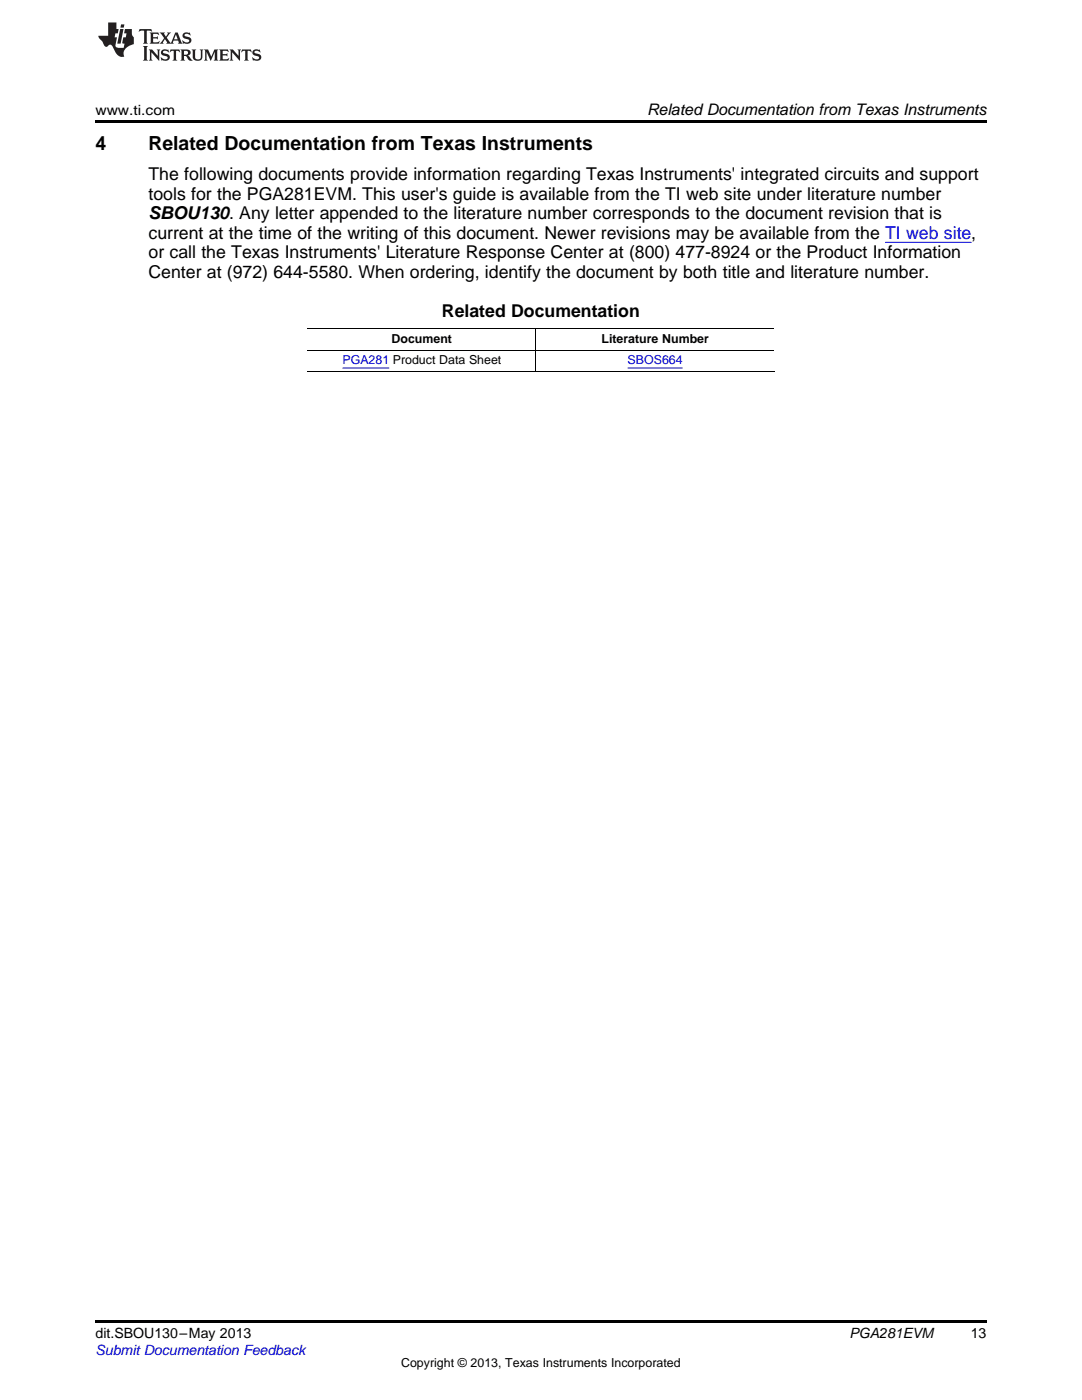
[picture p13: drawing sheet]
<svg xmlns="http://www.w3.org/2000/svg" width="216mm" height="279mm" viewBox="0 0 216 279" stroke-linecap="round" stroke-linejoin="round" font-family="sans-serif">
<defs><g id="words">
<g font-size="3.9">
<text x="19" y="30">4</text>
<text x="29.6" y="30">Related Documentation from Texas Instruments</text>
</g>
<g font-size="3.5">
<text x="29.6" y="36">The following documents provide information regarding Texas Instruments' integrated circuits and support</text>
<text x="29.6" y="39.9">tools for the PGA281EVM. This user's guide is available from the TI web site under literature number</text>
<text x="29.6" y="43.8">SBOU130. Any letter appended to the literature number corresponds to the document revision that is</text>
<text x="29.6" y="47.7">current at the time of the writing of this document. Newer revisions may be available from the TI web site,</text>
<text x="29.6" y="51.5">or call the Texas Instruments' Literature Response Center at (800) 477-8924 or the Product Information</text>
<text x="29.6" y="55.4">Center at (972) 644-5580. When ordering, identify the document by both title and literature number.</text>
<text x="88.2" y="63.2">Related Documentation</text>
</g>
<text font-size="3.2" x="129.1" y="23">Related Documentation from Texas Instruments</text>
<g font-size="2.8">
<text x="19" y="23">www.ti.com</text>
<text x="19" y="267.1">dit.SBOU130–May 2013</text>
<text x="169.5" y="267.1">PGA281EVM</text>
<text x="193.7" y="267">13</text>
</g>
<text font-size="2.8" fill="#00f" x="19" y="270.4">Submit Documentation Feedback</text>
<g font-size="2.5">
<text x="78.1" y="68.4">Document</text>
<text x="120" y="68.4">Literature Number</text>
<text x="80" y="272.7">Copyright © 2013, Texas Instruments Incorporated</text>
</g>
<g font-size="2.5" fill="#00f">
<text x="68.3" y="72.7">PGA281 Product Data Sheet</text>
<text x="125.2" y="72.7">SBOS664</text>
</g>
</g></defs>
<path d="M19 24h177.8v.6h-177.8zM19 263.5h177.8v.6h-177.8z" fill="#000"/>
<path d="M61.4 74.2h93.1M61.4 69.9h93.1M61.4 65.6h93.1M106.9 65.7v8.6" fill="none" stroke="#000" stroke-width=".2"/>
<g fill="#231f20">
<path d="M27.8 5.8l-.1 .6 .5-.3h.5l.1 .2v2.1l-.3 .3h1l-.2-.3v-2.1v-.2h.6l.4 .3-.1-.6zM29.9 6.5l.2 .4v1.5l-.2 .3h1.8l.1-.5a1.04 1.04 0 0 1-1.2 .1v-.6h.5l.4 .2v-.7l-.4 .2h-.5v-.6h.8l.3 .2-.1-.5zM31.9 6.5l.9 1.1-1 1.1h.9l-.2-.2 .4-.7 .5 .7-.2 .2h1.5l-.2-.2 .1-.4h.9l.2 .4-.2 .2h.9l-.2-.3-.7-1.9h-.5l-.9 2.1-.8-1.1 .8-1h-.8l.2 .3-.4 .5-.4-.6 .2-.2zM35.1 6.9l.4 .9h-.8zM36.6 6.6a.63 .63 0 0 0-.2 .7 .63 .63 0 0 0 .6 .4l.6 .2 .2 .2a.75 .75 0 0 1-.8 .4 .75 .75 0 0 1-.6-.5l.1 .7 .2-.1a1.11 1.11 0 0 0 1.5-.5 1.13 1.13 0 0 0-1.3-.9v-.3a1.04 1.04 0 0 1 1.1 .2l-.1-.6-.2 .1-.5-.1zM28.5 9.2l.3 .3v2.2l-.3 .4h1l-.2-.4v-2.2l.2-.3zM29.7 9.9l.2 .3v1.5l-.2 .4h.7l-.2-.4v-1.3l1.6 1.7v-1.9l.2-.3h-.7l.2 .3v.9l-1.1-1.2zM32.3 10a.62 .62 0 0 0-.2 .7 .62 .62 0 0 0 .6 .4l.6 .2 .2 .2a.76 .76 0 0 1-.8 .4 .76 .76 0 0 1-.6-.5l.1 .7 .2-.1a1.11 1.11 0 0 0 1.5-.6 1.13 1.13 0 0 0-1.3-.8v-.3a1.04 1.04 0 0 1 1.1 .1l-.1-.5-.2 .1-.5-.2zM34 9.9l-.1 .6a.61 .61 0 0 1 .7-.3l.1 1.5-.3 .4h1l-.3-.4 .1-1.5a.63 .63 0 0 1 .7 .3l-.1-.6zM36 9.9l.2 .3v1.5l-.2 .4h.9l-.2-.2v-.7l.6 .2a.76 .76 0 0 0 1.1 .6l-1-.9a.58 .58 0 0 0 .6-.6 .58 .58 0 0 0-.5-.6zM36.7 10.2l.1-.1a.45 .45 0 0 1 .6 .1 .45 .45 0 0 1 .1 .5l-.8 .2zM38.2 9.9l.2 .2a2.17 2.17 0 0 0 .4 1.9 .99 .99 0 0 0 1.6-.7v-1.1l.2-.3h-.7l.1 .2a1.92 1.92 0 0 1-.1 1.7 .6 .6 0 0 1-1-.5v-1.1l.2-.3zM40.7 9.9l.2 .3v1.5l-.2 .4h.7l-.2-.4v-1.4l.8 1.8 .9-1.8v1.4l-.2 .4h.9l-.3-.4v-1.5l.3-.3h-.8l-.6 1.4-.7-1.4zM43.7 9.9l.3 .3v1.5l-.3 .4h1.9l.1-.6a1.04 1.04 0 0 1-1.3 .2v-.6h.6l.4 .1v-.6l-.4 .2h-.6l.1-.6h.7l.4 .2-.1-.5zM45.8 9.9l.2 .3v1.5l-.2 .4h.8l-.3-.4v-1.3l1.6 1.7v-1.9l.2-.3h-.7l.2 .3v.9l-1.1-1.2zM48.3 9.9l-.1 .6a.61 .61 0 0 1 .7-.3v1.5l-.2 .4h.9l-.2-.4v-1.5a.63 .63 0 0 1 .8 .3l-.1-.6zM50.6 10a.62 .62 0 0 0-.2 .7 .62 .62 0 0 0 .6 .4l.6 .2 .1 .2a.76 .76 0 0 1-.7 .4 .76 .76 0 0 1-.6-.5l.1 .7 .1-.1a1.11 1.11 0 0 0 1.5-.6 1.13 1.13 0 0 0-1.2-.8l-.1-.3a1.04 1.04 0 0 1 1.2 .1l-.2-.5-.1 .1-.5-.2z"/>
<path d="M21.6 4.5v2.6h-2l.1 .4 .8 .9a.91 .91 0 0 0 .9 .9 .56 .56 0 0 1 .5-.4 .56 .56 0 0 1 .5 .3l.4 .8a1.53 1.53 0 0 0 2 1.3 1.54 1.54 0 0 1 1-2.1l.9-.4-.1-1.4a1.52 1.52 0 0 1-.3-1.6h-1.4l-.1 .9h.5l-.2 .8h-.5l-.2 .9v.2l.4 .1-.1 .9a1.93 1.93 0 0 1-1.6-.3l.2-1.8h-.4l.1-.8h.5l.2-.9h-.5v-1.3zM24 5.8l-.6 2.9h.7l.5-2.9zM24.2 4.9l-.2 .6h.7l.1-.6z"/>
</g>
<path d="M176.6 48.4h17.2M68.3 73.4h9.4M125.2 73.4h11" fill="none" stroke="#00f" stroke-width=".2"/>
<use href="#words"/>
</svg>
